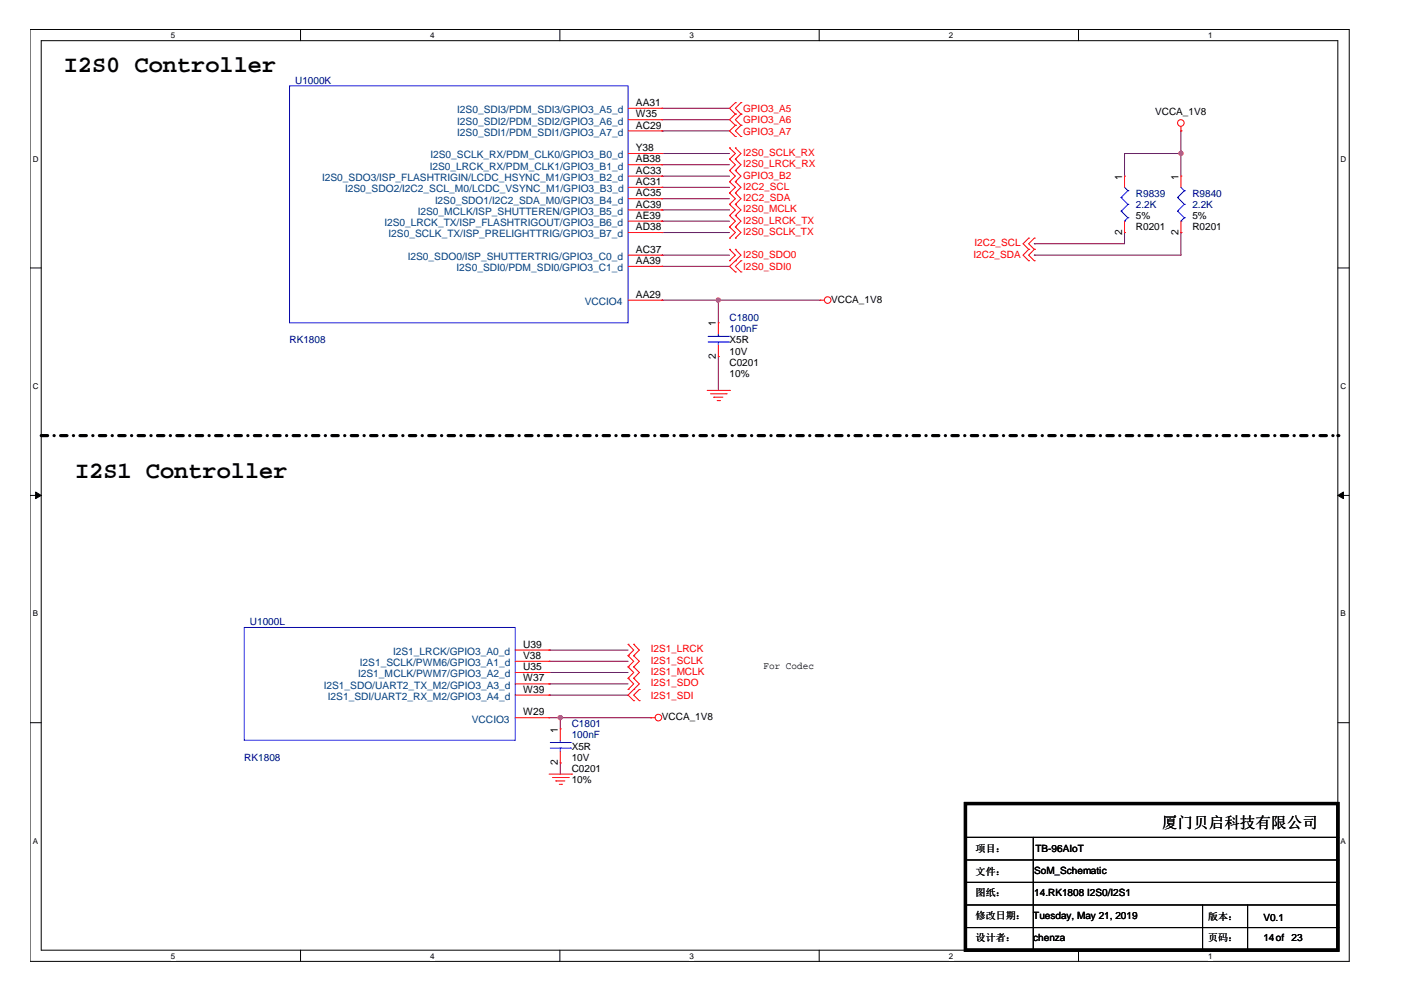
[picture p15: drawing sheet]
<svg xmlns="http://www.w3.org/2000/svg" width="297mm" height="210mm" viewBox="0 0 297 210" stroke-linecap="round" stroke-linejoin="round" font-family="sans-serif">
<defs><g id="words">
<g font-size="5">
<text x="13.5" y="15.2">I2S0 Controller</text>
<text x="15.9" y="101.1">I2S1 Controller</text>
</g>
<text font-size="3.3" x="245.8" y="175.1">厦门贝启科技有限公司</text>
<g font-size="2.2" fill="#004080">
<text x="96.7" y="23.9">I2S0_SDI3/PDM_SDI3/GPIO3_A5_d</text>
<text x="96.7" y="26.3">I2S0_SDI2/PDM_SDI2/GPIO3_A6_d</text>
<text x="96.7" y="28.7">I2S0_SDI1/PDM_SDI1/GPIO3_A7_d</text>
<text x="90.9" y="35.9">I2S0_LRCK_RX/PDM_CLK1/GPIO3_B1_d</text>
<text x="91.1" y="33.5">I2S0_SCLK_RX/PDM_CLK0/GPIO3_B0_d</text>
<text x="68.2" y="38.3">I2S0_SDO3/ISP_FLASHTRIGIN/LCDC_HSYNC_M1/GPIO3_B2_d</text>
<text x="73" y="40.7">I2S0_SDO2/I2C2_SCL_M0/LCDC_VSYNC_M1/GPIO3_B3_d</text>
<text x="81.3" y="47.8">I2S0_LRCK_TX/ISP_FLASHTRIGOUT/GPIO3_B6_d</text>
<text x="88.4" y="45.4">I2S0_MCLK/ISP_SHUTTEREN/GPIO3_B5_d</text>
<text x="92" y="43.1">I2S0_SDO1/I2C2_SDA_M0/GPIO3_B4_d</text>
<text x="82.2" y="50.2">I2S0_SCLK_TX/ISP_PRELIGHTTRIG/GPIO3_B7_d</text>
<text x="86.3" y="55">I2S0_SDO0/ISP_SHUTTERTRIG/GPIO3_C0_d</text>
<text x="96.6" y="57.4">I2S0_SDI0/PDM_SDI0/GPIO3_C1_d</text>
<text x="123.7" y="64.5">VCCIO4</text>
<text x="75.8" y="143.3">I2S1_MCLK/PWM7/GPIO3_A2_d</text>
<text x="76.2" y="140.9">I2S1_SCLK/PWM6/GPIO3_A1_d</text>
<text x="83.2" y="138.6">I2S1_LRCK/GPIO3_A0_d</text>
<text x="68.5" y="145.7">I2S1_SDO/UART2_TX_M2/GPIO3_A3_d</text>
<text x="69.4" y="148.1">I2S1_SDI/UART2_RX_M2/GPIO3_A4_d</text>
<text x="99.8" y="152.9">VCCIO3</text>
</g>
<g font-size="2.2">
<text x="134.5" y="22.4">AA31</text>
<text x="134.5" y="24.8">W35</text>
<text x="134.5" y="27.2">AC29</text>
<text x="134.5" y="32">Y38</text>
<text x="134.5" y="34.3">AB38</text>
<text x="134.5" y="36.8">AC33</text>
<text x="134.5" y="39.1">AC31</text>
<text x="134.5" y="41.5">AC35</text>
<text x="237.4" y="38" transform="rotate(-90 237.4 38)">1</text>
<text x="249.3" y="38" transform="rotate(-90 249.3 38)">1</text>
<text x="134.5" y="43.9">AC39</text>
<text x="134.5" y="46.3">AE39</text>
<text x="134.5" y="48.7">AD38</text>
<text x="134.5" y="53.5">AC37</text>
<text x="237.4" y="49.7" transform="rotate(-90 237.4 49.7)">2</text>
<text x="249.3" y="49.7" transform="rotate(-90 249.3 49.7)">2</text>
<text x="134.5" y="55.9">AA39</text>
<text x="134.5" y="63">AA29</text>
<text x="151.5" y="69" transform="rotate(-90 151.5 69)">1</text>
<text x="151.5" y="76" transform="rotate(-90 151.5 76)">2</text>
<text x="110.7" y="137">U39</text>
<text x="110.7" y="141.8">U35</text>
<text x="110.7" y="139.4">V38</text>
<text x="110.7" y="144.2">W37</text>
<text x="110.7" y="146.6">W39</text>
<text x="110.7" y="151.4">W29</text>
<text x="118" y="155" transform="rotate(-90 118 155)">1</text>
<text x="118" y="161.9" transform="rotate(-90 118 161.9)">2</text>
</g>
<g font-size="2.1" fill="#000080">
<text x="62.4" y="17.7">U1000K</text>
<text x="240.3" y="41.6">R9839</text>
<text x="252.3" y="41.6">R9840</text>
<text x="240.3" y="44">2.2K</text>
<text x="252.3" y="44">2.2K</text>
<text x="154.3" y="67.9">C1800</text>
<text x="154.3" y="70.2">100nF</text>
<text x="61.3" y="72.6">RK1808</text>
<text x="52.9" y="132.3">U1000L</text>
<text x="120.9" y="153.8">C1801</text>
<text x="51.7" y="161">RK1808</text>
<text x="120.9" y="156.2">100nF</text>
</g>
<g font-size="2.1" fill="#f00">
<text x="157.2" y="23.7">GPIO3_A5</text>
<text x="157.2" y="26.1">GPIO3_A6</text>
<text x="157.2" y="28.5">GPIO3_A7</text>
<text x="157.2" y="35.4">I2S0_LRCK_RX</text>
<text x="157.2" y="33">I2S0_SCLK_RX</text>
<text x="157.2" y="37.8">GPIO3_B2</text>
<text x="157.2" y="40.1">I2C2_SCL</text>
<text x="157.2" y="42.6">I2C2_SDA</text>
<text x="157.2" y="44.9">I2S0_MCLK</text>
<text x="157.2" y="47.3">I2S0_LRCK_TX</text>
<text x="157.2" y="49.7">I2S0_SCLK_TX</text>
<text x="206.2" y="52.1">I2C2_SCL</text>
<text x="157.2" y="57.1">I2S0_SDI0</text>
<text x="157.2" y="54.5">I2S0_SDO0</text>
<text x="206" y="54.5">I2C2_SDA</text>
<text x="137.7" y="138.1">I2S1_LRCK</text>
<text x="137.7" y="140.4">I2S1_SCLK</text>
<text x="137.7" y="142.8">I2S1_MCLK</text>
<text x="137.7" y="145.2">I2S1_SDO</text>
<text x="137.7" y="147.8">I2S1_SDI</text>
</g>
<g font-size="2.1">
<text x="244.4" y="24.4">VCCA_1V8</text>
<text x="240.3" y="46.4">5%</text>
<text x="252.3" y="46.4">5%</text>
<text x="240.3" y="48.7">R0201</text>
<text x="252.3" y="48.7">R0201</text>
<text x="175.9" y="64">VCCA_1V8</text>
<text x="154.3" y="77.4">C0201</text>
<text x="154.3" y="72.6">X5R</text>
<text x="154.3" y="75">10V</text>
<text x="154.3" y="79.8">10%</text>
<text x="161.5" y="141.6">For Codec</text>
<text x="140" y="152.4">VCCA_1V8</text>
<text x="120.9" y="158.6">X5R</text>
<text x="120.9" y="161">10V</text>
<text x="120.9" y="163.4">C0201</text>
<text x="120.9" y="165.7">10%</text>
<text x="206.4" y="185.1">文件：</text>
<text x="206.4" y="180.3">项目：</text>
<text x="218.8" y="184.8">SoM_Schematic</text>
<text x="219.1" y="180.3">TB-96AIoT</text>
<text x="206.4" y="189.6">图纸：</text>
<text x="218.8" y="189.6">14.RK1808 I2S0/I2S1</text>
<text x="206.4" y="194.4">修改日期：</text>
<text x="218.6" y="194.4">Tuesday, May 21, 2019</text>
<text x="255.6" y="194.6">版本：</text>
<text x="267.3" y="194.9">V0.1</text>
<text x="206.4" y="199.2">设计者：</text>
<text x="218.6" y="199.2">chenza</text>
<text x="255.6" y="199.2">页码：</text>
<text x="267.3" y="199.2">14of</text>
<text x="273.3" y="199.2">23</text>
</g>
<g font-size="1.7">
<text x="36.2" y="8">5</text>
<text x="91" y="8">4</text>
<text x="145.9" y="8">3</text>
<text x="200.7" y="8">2</text>
<text x="255.6" y="8">1</text>
<text x="6.9" y="34.2">D</text>
<text x="283.6" y="34.2">D</text>
<text x="6.9" y="82.3">C</text>
<text x="283.6" y="82.3">C</text>
<text x="6.9" y="130.4">B</text>
<text x="283.6" y="130.4">B</text>
<text x="6.9" y="178.5">A</text>
<text x="283.6" y="178.5">A</text>
<text x="36.2" y="202.8">5</text>
<text x="91" y="202.8">4</text>
<text x="145.9" y="202.8">3</text>
<text x="200.7" y="202.8">2</text>
<text x="255.6" y="202.8">1</text>
</g>
</g></defs>
<path d="M6.3 6.2h279.2v197.2h-279.2zM8.7 8.6h274.3v192.5h-274.3z" fill="none" stroke="#000" stroke-width=".21"/>
<g fill="#fff">
<path d="M36.2 6.5h.9v1.9h-.9z"/>
<path d="M36.2 201.3h.9v1.9h-.9z"/>
</g>
<path d="M63.6 6.2v2.4M63.6 201.1v2.3" fill="none" stroke="#000" stroke-width=".21"/>
<g fill="#fff">
<path d="M91 6.5h.9v1.9h-.9z"/>
<path d="M91 201.3h.9v1.9h-.9z"/>
</g>
<path d="M118.4 6.2v2.4M118.4 201.1v2.3" fill="none" stroke="#000" stroke-width=".21"/>
<g fill="#fff">
<path d="M145.9 6.5h.9v1.9h-.9z"/>
<path d="M145.9 201.3h.9v1.9h-.9z"/>
</g>
<path d="M173.3 6.2v2.4M173.3 201.1v2.3" fill="none" stroke="#000" stroke-width=".21"/>
<g fill="#fff">
<path d="M200.7 6.5h1v1.9h-1z"/>
<path d="M200.7 201.3h1v1.9h-1z"/>
</g>
<path d="M228.2 6.2v2.4M228.2 201.1v2.3" fill="none" stroke="#000" stroke-width=".21"/>
<g fill="#fff">
<path d="M255.6 6.5h.9v1.9h-.9z"/>
<path d="M255.6 201.3h.9v1.9h-.9z"/>
<path d="M6.9 32.7h1.3v1.9h-1.3z"/>
<path d="M283.6 32.7h1.3v1.9h-1.3z"/>
<path d="M6.9 80.7h1.3v1.9h-1.3z"/>
<path d="M283.6 80.7h1.3v1.9h-1.3z"/>
</g>
<path d="M6.3 56.7h2.4M283 56.7h2.4" fill="none" stroke="#000" stroke-width=".21"/>
<g fill="#fff">
<path d="M6.9 128.9h1.2v1.9h-1.2z"/>
<path d="M283.6 128.9h1.2v1.9h-1.2z"/>
</g>
<path d="M6.3 104.8h2.4M283 104.8h2.4" fill="none" stroke="#000" stroke-width=".21"/>
<g fill="#000" stroke="#000" stroke-width=".21">
<path d="M7.5 104.1l1.2 .7-1.2 .7z" fill-rule="evenodd"/>
<path d="M283 104.8l1.2-.7v1.4z" fill-rule="evenodd"/>
</g>
<g fill="#fff">
<path d="M6.9 177h1.2v1.9h-1.2z"/>
<path d="M283.6 177h1.2v1.9h-1.2z"/>
</g>
<g fill="none" stroke="#000" stroke-width=".21">
<path d="M6.3 152.9h2.4M283 152.9h2.4M204.3 177.2h78.7M218.6 177.2v23.9M283 177.2h.1M204.3 186.7h78.7M204.3 191.5h78.7M204.3 196.3h78.7M204.3 182h78.7M254.4 191.5v9.6M263.9 191.5v9.6M283 186.7h.1"/>
<path d="M283 191.5h.1M283 196.3h.1M283 182h.1M218.6 201.1h.1M254.4 201.1h.1M263.9 201.1h.1"/>
</g>
<path d="M8.7 92.2h274.3" fill="none" stroke="#000" stroke-width=".68" stroke-dasharray="1.4 1.4 0 1.4"/>
<circle cx="283" cy="92.2" r=".34" fill="#000" stroke-dasharray="1.4 1.4 0 1.4"/>
<g fill="none" stroke="#800040" stroke-width=".21">
<path d="M140 22.9h.1M140 25.3h.1M140 27.7h.1M140 32.5h.1M140 34.9h.1M140 37.3h.1M140 39.6h.1M140 22.9h14.3M140 25.3h14.3M140 27.7h14.3M140 32.5h14.3M140 34.9h14.3"/>
<path d="M140 37.3h14.3M140 39.6h14.3M237.9 32.5h.1M237.9 32.5h12M237.9 32.5v4.8M249.9 32.5h.1M249.9 27.7h.1M249.9 27.7v9.6M140 42.1h.1M140 46.8h.1M140 49.2h.1M140 44.4h.1"/>
<path d="M140 54h.1M140 56.4h.1M140 42.1h14.3M140 46.8h14.3M140 49.2h14.3M140 44.4h14.3M140 54h14.3M140 56.4h14.3M218.8 51.6h.1M218.8 54h.1M237.9 49.2h.1M237.9 49.2v2.4h-19.1"/>
<path d="M249.9 49.2h.1M249.9 49.2v4.8h-31.1M140 63.5h.1M140 63.5h33.5M152 63.5h.1M152 75.5h.1M152 63.5v4.8M152 75.5v7.1M116.2 137.6h.1M116.2 139.9h.1M116.2 137.6h16.7M116.2 139.9h16.7"/>
<path d="M116.2 142.3h.1M116.2 144.7h.1M116.2 147.1h.1M116.2 151.9h.1M116.2 142.3h16.7M116.2 144.7h16.7M116.2 147.1h16.7M116.2 151.9h21.5M118.5 151.9h.1M118.5 151.9v2.3M137.7 151.9h.1M118.5 161.4h.1"/>
<path d="M118.5 161.4v2.4"/>
</g>
<g fill="#f0f" stroke="#f0f" stroke-width=".21">
<circle cx="151.9" cy="63.5" r=".45"/>
<circle cx="118.5" cy="151.8" r=".46"/>
<circle cx="249.9" cy="32.5" r=".46"/>
</g>
<g fill="none" stroke="#f00" stroke-width=".21">
<path d="M132.9 34.9h7.1M132.9 25.3h7.1M132.9 37.3h7.1M132.9 32.5h7.1M132.9 22.9h7.1M132.9 39.6h7.1M132.9 27.7h7.1M140 34.9h.1M140 25.3h.1M140 37.3h.1M140 32.5h.1M140 22.9h.1"/>
<path d="M140 39.6h.1M140 27.7h.1M154.3 38.5h.1M154.3 36.1h.1M154.3 33.7h.1M154.3 31.3h.1M154.3 36.1l1.3 1.2-1.3 1.2M154.3 38.5l1.3 1.1-1.3 1.2M154.3 33.7l1.3 1.2-1.3 1.2M154.3 31.3l1.3 1.2-1.3 1.2M155.6 21.7h.1M155.6 24.1h.1"/>
<path d="M155.6 26.5h.1M155.6 28.9h.1M155.6 38.5h.1M155.6 36.1h.1M155.6 33.7h.1M155.6 31.3h.1M155.6 21.7l-1.3 1.2 1.3 1.2M155.6 24.1l-1.3 1.2 1.3 1.2M155.6 26.5l-1.3 1.2 1.3 1.2M155.6 36.1l1.2 1.2-1.2 1.2M155.6 38.5l1.2 1.1-1.2 1.2M155.6 33.7l1.2 1.2-1.2 1.2"/>
<path d="M155.6 31.3l1.2 1.2-1.2 1.2M156.8 24.1h.1M156.8 21.7h.1M156.8 26.5h.1M156.8 28.9h.1M156.8 21.7l-1.2 1.2 1.2 1.2M156.8 24.1l-1.2 1.2 1.2 1.2M156.8 26.5l-1.2 1.2 1.2 1.2M237.9 37.3h.1M237.9 37.3v2.3M249.9 27.7h.1M249.9 37.3h.1"/>
<path d="M249.9 26.8v.9M249.9 37.3v2.3M132.9 49.2h7.1M132.9 44.4h7.1M132.9 46.8h7.1M132.9 56.4h7.1M132.9 54h7.1M132.9 42.1h7.1M140 49.2h.1M140 44.4h.1M140 46.8h.1M140 56.4h.1"/>
<path d="M140 54h.1M140 42.1h.1M154.3 40.8h.1M154.3 43.2h.1M154.3 50.4h.1M154.3 48h.1M154.3 45.6h.1M154.3 55.2h.1M154.3 52.8h.1M154.3 40.8l1.3 1.3-1.3 1.1M154.3 48l1.3 1.2-1.3 1.2M154.3 43.2l1.3 1.2-1.3 1.2"/>
<path d="M154.3 45.6l1.3 1.2-1.3 1.2M154.3 52.8l1.3 1.2-1.3 1.2M155.6 55.2h.1M155.6 57.5h.1M155.6 40.8h.1M155.6 43.2h.1M155.6 50.4h.1M155.6 48h.1M155.6 45.6h.1M155.6 52.8h.1M155.6 55.2l-1.3 1.2 1.3 1.1M155.6 40.8l1.2 1.3-1.2 1.1"/>
<path d="M155.6 48l1.2 1.2-1.2 1.2M155.6 43.2l1.2 1.2-1.2 1.2M155.6 45.6l1.2 1.2-1.2 1.2M155.6 52.8l1.2 1.2-1.2 1.2M156.8 57.5h.1M156.8 55.2h.1M156.8 55.2l-1.2 1.2 1.2 1.1M217.6 50.4h.1M217.6 52.8h.1M217.6 55.2h.1M217.6 50.4l-1.1 1.2 1.1 1.2M217.6 52.8l-1.1 1.2 1.1 1.2"/>
<path d="M218.8 50.4h.1M218.8 52.8h.1M218.8 55.2h.1M218.8 50.4l-1.2 1.2 1.2 1.2M218.8 52.8l-1.2 1.2 1.2 1.2M237.9 49.2h.1M237.9 46.8v2.4M249.9 49.2h.1M249.9 46.8v2.4M132.9 63.5h7.1M140 63.5h.1M152 68.3h.1"/>
<path d="M152 75.5h.1M152 68.3v2.4M152 73.1v2.4M173.5 63.5h.1M173.5 63.5h.9M149.6 82.6h4.7M150.3 83.3h3.3M151 84h.1M151 84h2M151.7 84.8h.5M152.2 84.8h.1M153.6 83.3h.1"/>
<path d="M154.3 82.6h.1M109 137.6h7.2M109 139.9h7.2M116.2 137.6h.1M116.2 139.9h.1M132.9 138.7h.1M132.9 136.3h.1M132.9 136.3l1.2 1.3-1.2 1.1M132.9 138.7l1.2 1.2-1.2 1.2M134.1 138.7h.1M134.1 136.3h.1M134.1 136.3l1.2 1.3-1.2 1.1"/>
<path d="M134.1 138.7l1.2 1.2-1.2 1.2M109 151.9h7.2M109 144.7h7.2M109 147.1h7.2M109 142.3h7.2M116.2 144.7h.1M116.2 147.1h.1M116.2 142.3h.1M116.2 151.9h.1M118.5 154.2h.1M118.5 154.2v2.4M118.5 159v2.4"/>
<path d="M132.9 141.1h.1M132.9 143.5h.1M132.9 145.9h.1M132.9 141.1l1.2 1.2-1.2 1.2M132.9 143.5l1.2 1.2-1.2 1.2M134.1 141.1h.1M134.1 143.5h.1M134.1 145.9h.1M134.1 148.3h.1M134.1 141.1l1.2 1.2-1.2 1.2M134.1 143.5l1.2 1.2-2.4 2.4 1.2 1.2M135.3 148.3h.1"/>
<path d="M135.3 145.9h.1M135.3 145.9l-1.2 1.2 1.2 1.2M137.7 151.9h.1M137.7 151.9h.9M116.2 163.8h4.7M116.9 164.5h3.3M117.6 165.2h.1M117.6 165.2h1.9M118.3 166h.5M118.5 161.4h.1M118.8 166h.1M120.2 164.5h.1"/>
<path d="M120.9 163.8h.1"/>
<circle cx="249.8" cy="26" r=".7"/>
<circle cx="175.1" cy="63.5" r=".7"/>
<circle cx="139.3" cy="151.8" r=".7"/>
</g>
<path d="M204.3 170h78.7v31.1h-78.7z" fill="none" stroke="#000" stroke-width=".68"/>
<g fill="none" stroke="#00f" stroke-width=".21">
<path d="M61.3 18.2h71.6v50.1h-71.6zM237.9 39.6l.7 .8M249.9 39.6l.7 .8M237.2 41.8h.1M237.2 44.7h.1M237.2 41.8l1.4 1.4M237.2 44.7l1.4 1.4M237.9 46.8h.1M238.6 40.4h.1M238.6 43.2h.1M238.6 46.1h.1M238.6 40.4l-1.4 1.4"/>
<path d="M238.6 43.2l-1.4 1.5M238.6 46.1l-.7 .7M249.1 41.8h.1M249.1 44.7h.1M249.1 41.8l1.5 1.4M249.1 44.7l1.5 1.4M249.9 46.8h.1M250.6 40.4h.1M250.6 43.2h.1M250.6 46.1h.1M250.6 40.4l-1.5 1.4M250.6 43.2l-1.5 1.5"/>
<path d="M250.6 46.1l-.7 .7M149.8 72.4h4.3M149.8 71.2h4.3M152 71.2h.1M152 72.4h.1M152 70.7v.5M152 72.4v.7M154.1 72.4h.1M154.1 71.2h.1M51.7 132.8h57.3v23.8h-57.3zM116.4 158.3h4.3M116.4 157.1h4.3"/>
<path d="M118.5 157.1h.1M118.5 158.3h.1M118.5 156.6v.5M118.5 158.3v.7M120.7 158.3h.1M120.7 157.1h.1"/>
</g>
<use href="#words"/>
</svg>
